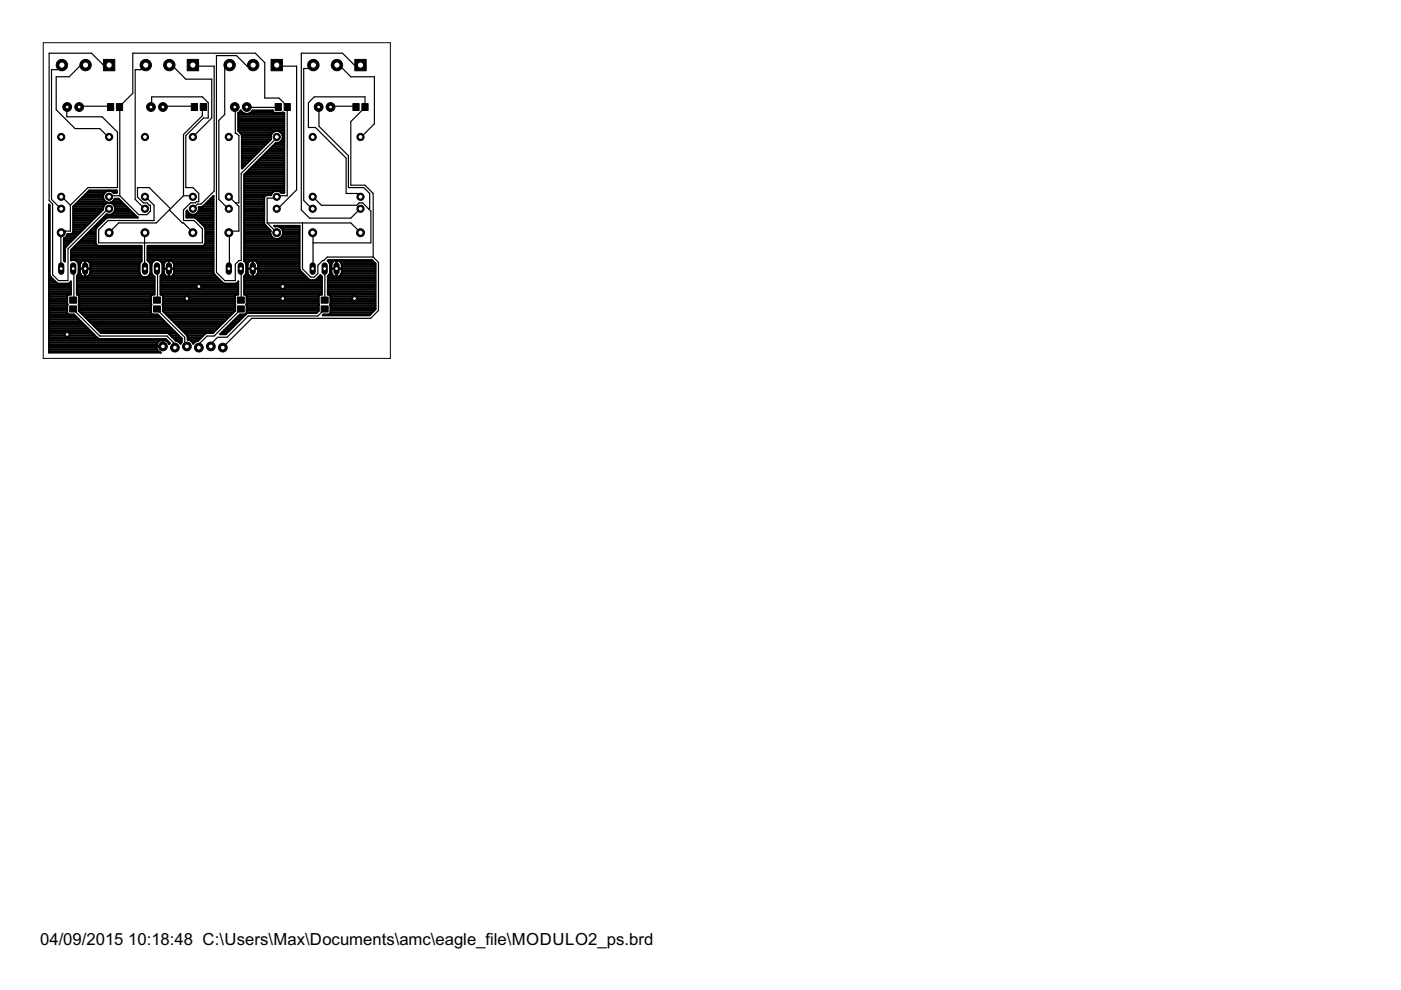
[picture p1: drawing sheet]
<svg xmlns="http://www.w3.org/2000/svg" width="297mm" height="210mm" viewBox="0 0 297 210" stroke-linecap="round" stroke-linejoin="round" font-family="sans-serif">
<defs><g id="words">
<g font-size="4">
<text x="8.5" y="200.4">04/09/2015</text>
<text x="27.2" y="200.4">10:18:48 C:\Users\Max\Documents\amc\eagle_file\MODULO2_ps.brd</text>
</g>
</g></defs>
<g fill="#000" stroke="#000" stroke-width=".21">
<path d="M22.8 21.9h1.3v1.5h-1.3zM24.7 21.9h1.3v1.5h-1.3zM40.6 21.9h1.3v1.5h-1.3zM42.5 21.9h1.3v1.5h-1.3zM58.3 21.9h1.3v1.5h-1.3zM60.2 21.9h1.4v1.5h-1.4zM74.8 21.9h1.3v1.5h-1.3zM76.7 21.9h1.3v1.5h-1.3zM14.8 64.9h1.5v1.3h-1.5zM14.8 63h1.5v1.3h-1.5zM32.5 64.9h1.5v1.3h-1.5zM32.5 63h1.5v1.3h-1.5z"/>
<path d="M50.3 64.9h1.5v1.3h-1.5zM50.3 63h1.5v1.3h-1.5zM68.1 64.9h1.5v1.3h-1.5zM68.1 63h1.5v1.3h-1.5z"/>
</g>
<g fill="none" stroke="#000" stroke-width=".25">
<path d="M13.1 13.8l-.9 1h-1.3v27.5l2.1 2M18.1 13.8l-.2 .2h-1l-2.2 2.3h-2.8v7l4 4h5.3l1.7 1.7h.2M23.1 13.8h-1.2l-2.5-2.5h-9v31.2l.8 .8v15l1.2 1.2h2v-6.8l8.5-8.4h.2M30.9 13.8v.2h-.3l-.7 .8h-1.2v27.5l2 2M35.9 13.8v.2h.8l2.7 2.8h5.5v8.2l-4 4M40.9 13.8v.2h4.5v26.5l-2.7 2.8h-.8l-1 1M48.7 13.8l-.1 .2h-1v10.3l-1.2 1.2v16.8l2.1 2M53.7 13.8l-.1 .2h-1.2l-2.3-2.2h-4.2v45.9l1.7 1.8h2.3v-3.5l.8-.8h.4v-18.4l7.5-7.5 .1-.3M58.7 13.8l.2 .2h4v26.3l-4 4h-.2M66.4 13.8v.2h-.5l-.5 .5h-1v28l1.9 1.8M71.4 13.8l.2 .2h.5l2.3 2.3h5v10l-2.8 2.7h-.2M76.4 13.8h-1.3l-2.5-2.5h-8.7v33.2l1.7 1.7h8.8l2-1.9"/>
<path d="M14.2 22.7v2.1h7.5l3.2 3.2v11.8h-6.2l-3.8 3.7M16.8 22.7l.1-.2h6.5l.1 .2M32 22.7l.2-.2v-2h10.7l1.3 1.3v3.2h-1.1l-3.7 3.8v11h1.5l1.2 1.2v1.8h-.4l-.3 .2h-1l-1.5 1.5v2.3h2.2l1.8 1.7v3h-22v-2.8l2-1.9h9.8v-3.3l-2-1.8M34.5 22.7l.1-.2h6.5l.1 .2M43.1 22.7l-.2 .1v1.7l-4 4v13M49.8 22.7l.1 5.6h.2l.6 .5v14.2h-.8M52.3 22.7h6.7M67.6 22.7v4.1l6.3 6.2v6.8h3.2l1.3 1.2v3.3h-.3M70.1 22.7v-.2h5.3l.1 .2M13 41.7l1.9 1.8M14.9 43.5v5.5h-1l-.2 .3h-.7l-.1 .2 .1 7.5M15.5 57h.2v6.5l-.2 .1"/>
<path d="M25.4 41.5l-.1-18.8 2.9-2.9v-8.5h25.9l2 2v7.5h3l1.8 1.7v19h-2l-.5 .5h-1.8v5.3M25.4 41.5h-2.2l-.1 .2M25.4 41.5l4 4h1.8l.7-.7v-1.3h-.3l-.4-.5h-.8l-1.3-1.2v-2h2.5l4.6 4.5M30.7 49.3v7.7M33.3 57h.1v6.5l-.1 .1M35.9 44.5l2.8 2.8h.2l2 2M38.9 41.5h2v.2M38.9 41.5l-5.8 5.8h-7.9l-2.1 2M48.5 41.7l1.4 1.3M49.9 43l.8 .8v5.2h-1.8l-.4 .3 .1 .2v7.2l-.1 .3M51.1 57v6.6M56.6 47.3h17.8l2 2"/>
<path d="M56.6 47.3l2.1 2M64.1 47.3v9.7l1.8 1.8h.7l.8-.8v-1.7l2-1.8h9.7M66.3 41.7l1.8 1.8h7.5l.5-.5h.8l1.7 1.8v6.7h-12.2M66.3 49.3v7.7M68.8 57h.1M68.9 57l-.1 6.6M76.4 41.7l-.5-.7h-2.5v-7.5l-6.5-6.5h-1.5v-5.2l1.2-1.3h10.8v2.3l-3 3v13.5h3l1.7 1.7v13.5M79.1 54.5l1.1 1.1v10.2l-1.6 1.7h-25.2l-6.2 6.2M15.5 65.5l5.7 5.7h14.2l1.5 1.5v.8l.2 .2M33.3 65.5l5.9 6v1.7l.4 .2M51.1 65.5l-5.7 5.7h-1.5l-1.5 1.5v.8l-.2 .2M68.8 65.5l-1.4 1.5h-14.8l-4.4 4.5h-2.1l-1.2 1.2v.5l-.2 .2"/>
</g>
<g fill="none" stroke="#000" stroke-width=".42">
<path d="M50.5 23.9v3.8l.8 .9v7.1l6.2-6.2-.1-.7M50.5 23.9l.6-.5a1.45 1.45 0 0 0 2.5 0h4.2v.2l.3 .3M50.5 23.9h1.1M50.5 27.7h9.8M50.5 27.3h9.8M50.5 26.9h9.8M50.5 26.6h9.8M50.5 26.2h9.8M50.5 25.8h9.8M50.5 25.4h9.8M50.5 25.1h9.8M50.5 24.7h9.8"/>
<path d="M50.5 24.3h9.8M50.8 28.1h7M50.9 23.6h.3M51.2 28.4h6.3M51.3 35.6h.2M51.3 35.2h.5M51.3 34.8h.9M51.3 34.4h1.3M51.3 34.1h1.7M51.3 33.7h2M51.3 33.3h2.4M51.3 32.9h2.8"/>
<path d="M51.3 32.6h3.1M51.3 32.2h3.5M51.3 31.8h3.9M51.3 31.4h4.3M51.3 31.1h4.6M51.3 30.7h5M51.3 30.3h5.4M51.3 29.9h5.8M51.3 29.6h6.1M51.3 29.2h6.1M51.3 28.8h6.1M51.8 39.7h8.5"/>
<path d="M51.8 39.3h8.5M51.8 38.9h8.5M51.8 38.5h8.5M51.8 38.2h8.5M51.8 37.8h8.5M51.8 37.4h8.5M51.8 37.1h8.5M52.1 36.7h8.2M52.5 36.3h7.8M52.9 35.9h7.4M53 23.9h7.3v17h-.7l-.7-.5M53.3 35.6h7"/>
<path d="M53.5 23.6h4.3M53.6 35.2h6.7M54 34.8h6.3M54.4 34.4h5.9M54.8 34.1h5.5M55.1 33.7h5.2M55.5 33.3h4.8M55.9 32.9h4.4M56.2 32.6h4.1M56.6 32.2h3.7M57 31.8h3.3M57.4 31.4h2.9"/>
<path d="M57.4 28.8a1.3 1.3 0 0 1 1.3-1.1 1.3 1.3 0 0 1 1.2 1.1M57.7 31.1h2.6M58.1 30.7h2.2M58.5 30.3h1.8M59.5 28.1h.8M59.6 29.9h.7M59.8 28.4h.5M59.8 29.6h.5M59.9 23.9h.1M59.9 28.8a1.27 1.27 0 0 1-1.4 1.5l-6.7 6.7v18.4l.4 .6v1.8l-.4 .7v4h.2l.3 .3v3.6l-.3 .3h-1.1l-4.2 4.2h1.2l4.6-4.5h14.6l.5-.5v-3.1l.3-.3h.3v-3.9l-.3-.2a1.86 1.86 0 0 1-2.1 1l-2.3-2.3v-9.2h-5.3l.1 .1a1.37 1.37 0 0 1 1.7 1.2 1.37 1.37 0 0 1-1.5 1.5 1.37 1.37 0 0 1-1.1-1.8l-1.1-1.1M59.9 29.2h.4M59.9 28.8h.4"/>
<path d="M10.4 58.8h.4M10.4 47.9h.1M10.4 59.9h1.5M10.4 59.5h1.1M10.4 59.1h.8M10.4 58.4h.1M10.4 58h.1M10.4 57.6h.1M10.4 57.3h.1M10.4 56.9h.1M10.4 56.5h.1M10.4 56.2h.1"/>
<path d="M10.4 55.8h.1M10.4 55.4h.1M10.4 55h.1M10.4 54.7h.1M10.4 54.3h.1M10.4 53.9h.1M10.4 53.5h.1M10.4 53.1h.1M10.4 52.8h.1M10.4 52.4h.1M10.4 52h.1M10.4 51.6h.1"/>
<path d="M10.4 51.3h.1M10.4 50.9h.1M10.4 50.5h.1M10.4 50.2h.1M10.4 49.8h.1M10.4 49.4h.1M10.4 49h.1M10.4 48.7h.1M10.4 48.3h.1M10.4 47.5h.1M10.4 47.2h.1M10.4 46.8h.1"/>
<path d="M10.4 46.4h.1M10.4 46h.1M10.4 45.7h.1M10.4 45.3h.1M10.4 44.9h.1M10.4 44.5h.1M10.4 44.2h.1M10.4 43.8h.1M10.4 43.4h.1M13.5 55h.3M13.5 54.7h.3M13.5 54.3h.3"/>
<path d="M13.5 53.9h.3M13.5 53.5h.3M13.5 53.1h.3M13.5 52.8h.3M13.5 52.4h.4M13.5 52h.7M13.5 51.6h1.1M13.5 51.3h1.5M13.5 50.9h1.9M13.6 50.5h2.1M13.7 55.4h.1M14.1 52.2h.1"/>
<path d="M14.1 50.2h2M14.2 49.8h2.3M14.9 59.9h.1M15 55h15M15 54.7h15M15 54.3h15M15 53.9h15M15 53.5h15M15 53.1h15M15.3 52.8h14.7M15.4 49.4h1.5M15.5 43.8v5.3l-.2 .5h-1l-.2 .5-.6 .4v4.8l.3 .1v-2.8l.3-.4"/>
<path d="M15.5 47.9h2.9M15.5 49h1.7M15.5 48.7h2.1M15.5 48.3h2.5M15.5 47.5h3.2M15.5 47.2h3.6M15.5 46.8h4M15.5 46.4h4.4M15.5 46h4.7M15.5 45.7h5.1M15.5 45.3h5.5M15.5 44.9h5.9"/>
<path d="M15.5 44.5h6.2M15.5 44.2h6.4M15.5 43.8h6.4M15.7 52.4h14.3M15.9 43.4h6.3M16 52h4.5M16.3 55.4h1.1M16.3 43.1h6.5M16.3 58.8h16.5M16.3 59.9h16.5M16.3 59.5h16.5M16.3 59.1h16.5"/>
<path d="M16.4 58.4h.9M16.4 51.6h3.9M16.6 55.8h.5M16.6 58h.4M16.7 42.7h5.6M16.7 57.6h.2M16.7 57.3h.2M16.7 56.9h.2M16.7 56.5h.2M16.7 56.2h.2M16.8 51.3h3.5M16.9 57h2.3"/>
<path d="M17 58a1.12 1.12 0 0 0 1.1 .7 1.12 1.12 0 0 0 1-.7M17 58l-.1-1.8a1.13 1.13 0 0 1 1.2-1 1.13 1.13 0 0 1 1.1 1l-.1 1.8M17 42.3h5M17.2 50.9h3.1M17.4 41.9h4.5M17.5 50.5h2.8M17.8 41.6h4.1M17.9 50.2h2.4M18.1 55.2v3.5M18.1 58.4h.1M18.1 58h.1M18.1 57.6h.1"/>
<path d="M18.1 57.3h.1M18.1 56.9h.1M18.1 56.5h.1M18.1 56.2h.1M18.1 55.8h.1M18.1 55.4h.1M18.1 41.2h3.9M18.3 49.8h2M18.5 40.8h3.8M18.6 49.4h1.7M18.7 55.4h11.3M18.8 58.4h11.1"/>
<path d="M18.9 40.4h5.9M19 49h1.3M19 55.8h10.7M19.1 58h10.6M19.2 56.2h10.4M19.2 57.6h10.4M19.2 57.3h10.4M19.2 56.9h10.4M19.2 56.5h10.4M19.4 48.7h.9M19.8 48.3h.7M20.2 47.9h.6"/>
<path d="M20.3 48.6v3M20.3 51.6l.5 .5h9.2v3.3M20.5 47.5h.7M20.9 47.2h.7M21.3 46.8h.7M21.7 46.4h.7M22 46h7M22.4 45.7h6.3M22.9 43h.5M22.9 43a1.26 1.26 0 0 0-1 1.4l-7.8 7.8M22.9 40.4a1.3 1.3 0 0 0-1.1 1.3 1.3 1.3 0 0 0 1.1 1.3M23.4 43a1.33 1.33 0 0 1 1 1.5"/>
<path d="M23.4 40.4l.7 .5h.7v-.5h-5.9l-3.4 3.4M23.4 43l.5-.2 .4-.7h.8l3.9 3.9M23.5 43.1h2.5M23.9 45.3h4.4M24 42.7h1.7M24 40.8h.8M24.1 43.4h2.3M24.2 44.9h3.7M24.3 42.3h1M24.3 43.8h2.5M24.4 44.5h3.1M24.4 44.5a1.26 1.26 0 0 1-1.8 .9l-7.6 7.6v2.2a1.13 1.13 0 0 1 1.7 .8v1.8l-.4 .7v4l.5 .3v3.2l4.6 4.6h14.1l1.8 1.7 1.2-.1"/>
<path d="M24.4 44.2h2.8M29 46l.2 .1h-6.4l-2.5 2.5M30 55.4l-.4 .6v1.8l.5 .8 .4 .2M31.3 55h14M31.3 54.7h14M31.3 54.3h14M31.3 53.9h14M31.3 53.5h14M31.3 53.1h14M31.3 52.8h14M31.3 52.4h14M31.5 55.4h1"/>
<path d="M31.6 58.4h.8M31.8 55.8h.4M31.8 58h.4M31.9 57.6h.2M31.9 57.3h.2M31.9 56.9h.2M31.9 56.5h.2M31.9 56.2h.2M34 58.8h12M34 59.9h13.1M34 59.5h12.8M34 59.1h12.4"/>
<path d="M34 55.4h1.2M34.2 58.4h.8M34.3 55.8h.5M34.4 58h.4M34.5 57.6h.2M34.5 57.3h.2M34.5 56.9h.2M34.5 56.5h.2M34.5 56.2h.2M34.7 57h2.2M35 55.6a1.12 1.12 0 0 1 1.2-.4 1.12 1.12 0 0 1 .7 1v1.5a1.11 1.11 0 0 1-1.1 1 1.11 1.11 0 0 1-1.1-1v-1.5zM35.8 55.2v3.5"/>
<path d="M35.8 58.4h.1M35.8 58h.1M35.8 57.6h.1M35.8 57.3h.1M35.8 56.9h.1M35.8 56.5h.1M35.8 56.2h.1M35.8 55.8h.1M35.8 55.4h.1M36.5 55.4h8.8M36.6 58.4h9M36.8 55.8h8.5"/>
<path d="M36.9 58h8.4M36.9 57.6h8.4M36.9 57.3h8.4M36.9 56.9h8.4M36.9 56.5h8.4M36.9 56.2h8.4M39.5 46h5.8M39.5 45.7h5.8M39.5 45.3h.6M39.5 44.9h.3M41.7 45.3h3.6M41.7 46.4h3.6"/>
<path d="M42 44.9h3.3M42.1 46.8h3.2M42.2 44.5a1.27 1.27 0 0 1-1.2 1.1 1.27 1.27 0 0 1-1.3-1l-.2 .2v1.3l2 .1 1.9 2 .1 3.4M42.2 44.5h3.1M42.2 44.2h3.1M42.4 47.2h2.9M42.8 47.5h2.5M43 43.8l-.8 .1v.6M43 43.8h2.3M43.2 47.9h2.1M43.3 52l-12 .1v3.1l.4 .4 .2 .4v1.8l-.5 .8-.4 .2M43.3 52h2"/>
<path d="M43.4 43.4h1.9M43.5 48.3h1.8M43.5 51.6h1.8M43.5 51.6l-.2 .4M43.5 51.3h1.8M43.5 50.9h1.8M43.5 50.5h1.8M43.5 50.2h1.8M43.5 49.8h1.8M43.5 49.4h1.8M43.5 49h1.8M43.5 48.7h1.8"/>
<path d="M43.8 43.1h1.5M44.1 42.7h1.2M44.5 42.3h.8M44.9 41.9h.4M45.3 41.6l-2.3 2.2M45.3 41.6v16.3l.2 .4M45.3 41.6h.1M45.5 58.3l2 1.8h2.5l.5-.4v2.8h-.4l-.3 .3v3.2l-4.7 4.6-1.6 .1-1.5 1.6-1.5-.1M45.5 58.3h.1M50.4 59.9h.1M51.8 40.4h8.5M51.8 58.8h13.2"/>
<path d="M51.8 47.9h4.6M51.8 59.9h16.4M51.8 59.5h16.4M51.8 59.1h13.6M51.8 55h11.7M51.8 54.7h11.7M51.8 54.3h11.7M51.8 53.9h11.7M51.8 53.5h11.7M51.8 53.1h11.7M51.8 52.8h11.7M51.8 52.4h11.7"/>
<path d="M51.8 52h11.7M51.8 51.6h11.7M51.8 51.3h11.7M51.8 50.9h11.7M51.8 50.5h6.2M51.8 50.2h5.8M51.8 49.8h5.6M51.8 49.4h5.5M51.8 49h5.5M51.8 48.7h5.3M51.8 48.3h5M51.8 47.5h4.3"/>
<path d="M51.8 47.2h4.2M51.8 46.8h4.2M51.8 46.4h4.2M51.8 46h4.2M51.8 45.7h4.2M51.8 45.3h4.2M51.8 44.9h4.2M51.8 44.5h4.2M51.8 44.2h4.2M51.8 43.8h4.2M51.8 43.4h4.2M51.8 43.1h4.2"/>
<path d="M51.8 42.7h4.2M51.8 42.3h4.2M51.8 41.9h4.2M51.8 41.6h4.4M51.8 41.2h5.7M51.8 40.8h6M51.8 40h8.5M51.8 55.4h1.1M51.9 58.4h.9M52.1 55.8h.5M52.2 58h.4M52.2 57.6h.3"/>
<path d="M52.2 57.3h.3M52.2 56.9h.3M52.2 56.5h.3M52.2 56.2h.3M52.5 57h2.2M52.6 58a1.12 1.12 0 0 0 1 .7 1.12 1.12 0 0 0 1-.7M52.6 58l-.1-1.8a1.13 1.13 0 0 1 1.1-1 1.13 1.13 0 0 1 1.1 1l-.1 1.8M53.6 55.2v3.5M53.6 58.4h.1M53.6 58h.1M53.6 57.6h.1M53.6 57.3h.1"/>
<path d="M53.6 56.9h.1M53.6 56.5h.1M53.6 56.2h.1M53.6 55.8h.1M53.6 55.4h.1M54.3 55.4h9.2M54.4 58.4h10.2M54.6 55.8h8.9M54.6 58h9.7M54.7 56.2h8.8M54.7 57.6h9.2M54.7 57.3h8.9"/>
<path d="M54.7 56.9h8.8M54.7 56.5h8.8M56.3 47.8h.1M58.4 40.4l-.4 .2-.6 .8h-.9l-.5 .5v5.5l.3 .4M59.3 50.5h4.2M59.5 48.3h4M59.5 40.8h.8M59.8 50.2h3.7M59.8 48.7h3.7M59.9 49.8h3.6M60 49.4h3.5M60 49h3.5"/>
<path d="M67.1 59.1h1.1M67.5 58.8h.7M67.9 58.4h.1M69.5 58.8h10.1M69.5 59.9h10.1M69.5 59.5h10.1M69.5 59.1h10.1M69.6 55.4h1.1M69.6 55.1h9.3l.7 .8v9.7l-1.3 1.3h-9.9l.2-.2h1.2l.3-.3v-3.6l-.3-.3h-.3v-3.9l.5-.8v-1.8l-.5-.7zM69.7 58.4h.9M69.9 55.8h.5M69.9 58h.4"/>
<path d="M70 57.6h.3M70 57.3h.3M70 56.9h.3M70 56.5h.3M70 56.2h.3M70.3 57h2.2M70.3 58a1.1 1.1 0 0 0 1.1 .7 1.1 1.1 0 0 0 1-.7M70.3 58v-1.8a1.12 1.12 0 0 1 1.1-1 1.12 1.12 0 0 1 1.1 1l-.1 1.8M71.4 55.2v3.5M71.4 58.4h.1M71.4 58h.1M71.4 57.6h.1"/>
<path d="M71.4 57.3h.1M71.4 56.9h.1M71.4 56.5h.1M71.4 56.2h.1M71.4 55.8h.1M71.4 55.4h.1M72 55.4h7.1M72.2 58.4h7.4M72.3 55.8h7.2M72.4 58h7.2M72.5 57.6h7.1M72.5 57.3h7.1"/>
<path d="M72.5 56.9h7.1M72.5 56.5h7.1M72.5 56.2h7.1M10.4 72.2h23.4M10.4 71.9h24.7l.9 .8-.1 .2M10.4 74.5h23.2M10.4 74.1h22.9M10.4 73.7h22.8M10.4 73.4h22.7M10.4 73h22.8M10.4 72.6h23M10.4 71.5h10.1"/>
<path d="M10.4 71.1h9.8M10.4 70.7h9.4M10.4 70.4h9M10.4 70h8.6M10.4 69.6h8.2M10.4 69.3h7.9M10.4 68.9h7.5M10.4 68.5h7.1M10.4 68.1h6.7M10.4 67.8h6.4M10.4 67.4h6M10.4 67h5.6"/>
<path d="M10.4 66.6h4.1M10.4 66.3h3.8M10.4 65.9h3.8M10.4 65.5h3.8M10.4 65.1h3.8M10.4 64.7h3.8M10.4 64.4h3.8M10.4 64h3.8M10.4 63.6h3.8M10.4 63.3h3.8M10.4 62.9h3.8M10.4 62.5h4.1"/>
<path d="M10.4 62.1h4.6M10.4 61.8h4.6M10.4 61.4h4.6M10.4 61h4.6M10.4 60.6h4.6M10.4 60.3h4.6M16.3 62.1h16.5M16.3 61.8h16.5M16.3 61.4h16.5M16.3 61h16.5M16.3 60.6h16.5M16.3 60.3h16.5"/>
<path d="M16.5 62.5h15.8M16.8 65.9h15.2M16.8 65.5h15.2M16.8 65.1h15.2M16.8 64.7h15.2M16.8 64.4h15.2M16.8 64h15.2M16.8 63.6h15.2M16.8 63.3h15.2M16.8 62.9h15.2M17.1 66.3h14.9M17.4 66.6h14.9"/>
<path d="M17.8 67h16M18.2 67.4h15.9M18.6 67.8h15.9M18.9 68.1h16M19.3 68.5h16M19.7 68.9h15.9M20.1 69.3h15.9M20.4 69.6h16M20.8 70h16M21 71.9l-5.3-5.2h-1.2l-.3-.3v-3.6l.3-.3h.5v-2.8l-.5 .4h-2.2l-1.8-1.7v-14.9l-.1-.1v31.4h23.7a1.37 1.37 0 0 1-1-1.3h1.4v-1.4a1.41 1.41 0 0 0-1.4 1.2M21.2 70.4h15.9M34 62.1h16.5"/>
<path d="M34 61.8h16.5M34 61.4h16.5M34 61h16.5M34 60.6h16.5M34 60.3h16.5M34.3 62.5h15.7M34.5 72.2h.1M34.5 73.4h.1M34.5 73h.1M34.5 72.6h.1M34.5 65.9h15.3M34.5 65.5h15.3"/>
<path d="M34.5 65.1h15.3M34.5 64.7h15.3M34.5 64.4h15.3M34.5 64h15.3M34.5 63.6h15.3M34.5 63.3h15.3M34.5 62.9h15.3M34.8 66.3h14.7M35.2 66.6h13.9M35.3 72.2h.2M35.6 67h13.1M35.7 72.6h.2"/>
<path d="M35.8 70.7h1.7M35.9 72.9a1.45 1.45 0 0 0-1.3-.8v1.3l-1.5-.1M35.9 72.9h.1M35.9 70.9h.1M35.9 67.4h12.5M36.2 71.1h1.7M36.3 67.8h11.7M36.6 71.5h1.6M36.7 68.1h10.9M36.9 71.9h1.6M37.1 68.5h10.1M37.3 72.2h.1"/>
<path d="M37.4 68.9h9.5M37.8 69.3h8.7M38.1 72.6h.3M38.2 69.6h7.9M38.5 70h7.2M38.9 70.4h6.5M39.3 70.7h4.2M39.7 71.1l-5.2-5.1v-3.2l-.3-.3h-.2v-4l.5-.7v-1.8a1.2 1.2 0 0 0-1.2-.9 1.2 1.2 0 0 0-1.2 .9v1.8l.2 .5 .5 .4v3.8h-.5l-.3 .3v3.6l.3 .3h1.1l5.1 5.1v.7l-.2 .4-.4-.4-.5-.2M39.7 71.1l.1 .9 .6 .2 .5 .4M39.7 71.1h3.4M39.8 71.9h2.6M39.8 71.5h2.9"/>
<path d="M40.9 72.6h.3M41.9 72.3l-.6 .2-.3 .4-.1-.3M46.8 70.7h1.2M47.2 70.4h1.2M47.5 70h1.2M47.9 69.6h1.2M48.3 69.3h1.2M48.7 68.9h1.2M49 68.5h1.2M49.4 68.1h1.2M49.8 67.8h1.2M50.2 67.4h1.2"/>
<path d="M50.5 67h1.2M51.8 62.1h16.4M51.8 61.8h16.4M51.8 61.4h16.4M51.8 61h16.4M51.8 60.6h16.4M51.8 60.3h16.4M52 66.6h.1M52.1 62.5h15.7M52.3 66.3h14.9M52.3 65.9h15.3M52.3 65.5h15.3"/>
<path d="M52.3 65.1h15.3M52.3 64.7h15.3M52.3 64.4h15.3M52.3 64h15.3M52.3 63.6h15.3M52.3 63.3h15.3M52.3 62.9h15.3M69.5 62.1h10.1M69.5 61.8h10.1M69.5 61.4h10.1M69.5 61h10.1M69.5 60.6h10.1"/>
<path d="M69.5 60.3h10.1M69.8 66.6h8.7M69.8 62.5h9.8M70.1 66.3h8.8M70.1 65.9h9.2M70.1 65.5h9.5M70.1 65.1h9.5M70.1 64.7h9.5M70.1 64.4h9.5M70.1 64h9.5M70.1 63.6h9.5M70.1 63.3h9.5"/>
<path d="M70.1 62.9h9.5"/>
</g>
<circle cx="70.1" cy="22.7" r=".93" fill="#000" stroke="#000" stroke-width=".21"/>
<circle cx="70.1" cy="22.7" r=".4" fill="#fff" stroke="#000" stroke-width=".21"/>
<circle cx="67.6" cy="22.7" r=".93" fill="#000" stroke="#000" stroke-width=".21"/>
<circle cx="67.6" cy="22.7" r=".4" fill="#fff" stroke="#000" stroke-width=".21"/>
<circle cx="48.5" cy="49.3" r=".85" fill="#000" stroke="#000" stroke-width=".21"/>
<circle cx="48.5" cy="49.3" r=".55" fill="#fff" stroke="#000" stroke-width=".21"/>
<circle cx="58.7" cy="49.3" r=".85" fill="#000" stroke="#000" stroke-width=".21"/>
<circle cx="58.7" cy="49.3" r=".55" fill="#fff" stroke="#000" stroke-width=".21"/>
<circle cx="52.3" cy="22.7" r=".93" fill="#000" stroke="#000" stroke-width=".21"/>
<circle cx="52.3" cy="22.7" r=".4" fill="#fff" stroke="#000" stroke-width=".21"/>
<circle cx="49.8" cy="22.7" r=".93" fill="#000" stroke="#000" stroke-width=".21"/>
<circle cx="49.8" cy="22.7" r=".4" fill="#fff" stroke="#000" stroke-width=".21"/>
<circle cx="30.7" cy="49.3" r=".85" fill="#000" stroke="#000" stroke-width=".21"/>
<circle cx="30.7" cy="49.3" r=".55" fill="#fff" stroke="#000" stroke-width=".21"/>
<circle cx="40.9" cy="49.3" r=".85" fill="#000" stroke="#000" stroke-width=".21"/>
<circle cx="40.9" cy="49.3" r=".55" fill="#fff" stroke="#000" stroke-width=".21"/>
<circle cx="34.5" cy="22.7" r=".93" fill="#000" stroke="#000" stroke-width=".21"/>
<circle cx="34.5" cy="22.7" r=".4" fill="#fff" stroke="#000" stroke-width=".21"/>
<circle cx="32" cy="22.7" r=".93" fill="#000" stroke="#000" stroke-width=".21"/>
<circle cx="32" cy="22.7" r=".4" fill="#fff" stroke="#000" stroke-width=".21"/>
<circle cx="13" cy="49.3" r=".85" fill="#000" stroke="#000" stroke-width=".21"/>
<circle cx="13" cy="49.3" r=".55" fill="#fff" stroke="#000" stroke-width=".21"/>
<circle cx="23.1" cy="49.3" r=".85" fill="#000" stroke="#000" stroke-width=".21"/>
<circle cx="23.1" cy="49.3" r=".55" fill="#fff" stroke="#000" stroke-width=".21"/>
<circle cx="16.8" cy="22.7" r=".93" fill="#000" stroke="#000" stroke-width=".21"/>
<circle cx="16.8" cy="22.7" r=".4" fill="#fff" stroke="#000" stroke-width=".21"/>
<circle cx="14.2" cy="22.7" r=".93" fill="#000" stroke="#000" stroke-width=".21"/>
<circle cx="14.2" cy="22.7" r=".4" fill="#fff" stroke="#000" stroke-width=".21"/>
<circle cx="66.3" cy="49.3" r=".85" fill="#000" stroke="#000" stroke-width=".21"/>
<circle cx="66.3" cy="49.3" r=".55" fill="#fff" stroke="#000" stroke-width=".21"/>
<circle cx="76.4" cy="49.3" r=".85" fill="#000" stroke="#000" stroke-width=".21"/>
<circle cx="76.4" cy="49.3" r=".55" fill="#fff" stroke="#000" stroke-width=".21"/>
<path d="M75.2 12.6h2.4v2.4h-2.4z" fill="#000" stroke="#000" stroke-width=".21"/>
<circle cx="76.4" cy="13.8" r=".66" fill="#fff" stroke="#000" stroke-width=".21"/>
<circle cx="71.4" cy="13.8" r="1.21" fill="#000" stroke="#000" stroke-width=".21"/>
<circle cx="71.4" cy="13.8" r=".66" fill="#fff" stroke="#000" stroke-width=".21"/>
<circle cx="66.4" cy="13.8" r="1.21" fill="#000" stroke="#000" stroke-width=".21"/>
<circle cx="66.4" cy="13.8" r=".66" fill="#fff" stroke="#000" stroke-width=".21"/>
<path d="M57.5 12.6h2.4v2.4h-2.4z" fill="#000" stroke="#000" stroke-width=".21"/>
<circle cx="58.7" cy="13.8" r=".66" fill="#fff" stroke="#000" stroke-width=".21"/>
<circle cx="53.7" cy="13.8" r="1.21" fill="#000" stroke="#000" stroke-width=".21"/>
<circle cx="53.7" cy="13.8" r=".66" fill="#fff" stroke="#000" stroke-width=".21"/>
<circle cx="48.7" cy="13.8" r="1.21" fill="#000" stroke="#000" stroke-width=".21"/>
<circle cx="48.7" cy="13.8" r=".66" fill="#fff" stroke="#000" stroke-width=".21"/>
<path d="M39.7 12.6h2.4v2.4h-2.4z" fill="#000" stroke="#000" stroke-width=".21"/>
<circle cx="40.9" cy="13.8" r=".66" fill="#fff" stroke="#000" stroke-width=".21"/>
<circle cx="35.9" cy="13.8" r="1.21" fill="#000" stroke="#000" stroke-width=".21"/>
<circle cx="35.9" cy="13.8" r=".66" fill="#fff" stroke="#000" stroke-width=".21"/>
<circle cx="30.9" cy="13.8" r="1.21" fill="#000" stroke="#000" stroke-width=".21"/>
<circle cx="30.9" cy="13.8" r=".66" fill="#fff" stroke="#000" stroke-width=".21"/>
<path d="M21.9 12.6h2.4v2.4h-2.4z" fill="#000" stroke="#000" stroke-width=".21"/>
<circle cx="23.1" cy="13.8" r=".66" fill="#fff" stroke="#000" stroke-width=".21"/>
<circle cx="18.1" cy="13.8" r="1.21" fill="#000" stroke="#000" stroke-width=".21"/>
<circle cx="18.1" cy="13.8" r=".66" fill="#fff" stroke="#000" stroke-width=".21"/>
<circle cx="13.1" cy="13.8" r="1.21" fill="#000" stroke="#000" stroke-width=".21"/>
<circle cx="13.1" cy="13.8" r=".66" fill="#fff" stroke="#000" stroke-width=".21"/>
<path d="M66.3 56.3v1.3" fill="none" stroke="#000" stroke-width="1.3"/>
<circle cx="66.3" cy="57" r=".4" fill="#fff" stroke="#000" stroke-width=".21"/>
<path d="M71.4 56.3v1.3" fill="none" stroke="#000" stroke-width="1.3"/>
<circle cx="71.4" cy="57" r=".4" fill="#fff" stroke="#000" stroke-width=".21"/>
<path d="M68.8 56.3v1.3" fill="none" stroke="#000" stroke-width="1.3"/>
<circle cx="68.8" cy="57" r=".4" fill="#fff" stroke="#000" stroke-width=".21"/>
<path d="M48.5 56.3v1.3" fill="none" stroke="#000" stroke-width="1.3"/>
<circle cx="48.5" cy="57" r=".4" fill="#fff" stroke="#000" stroke-width=".21"/>
<path d="M53.6 56.3v1.3" fill="none" stroke="#000" stroke-width="1.3"/>
<circle cx="53.6" cy="57" r=".4" fill="#fff" stroke="#000" stroke-width=".21"/>
<path d="M51.1 56.3v1.3" fill="none" stroke="#000" stroke-width="1.3"/>
<circle cx="51.1" cy="57" r=".4" fill="#fff" stroke="#000" stroke-width=".21"/>
<path d="M30.7 56.3v1.3" fill="none" stroke="#000" stroke-width="1.3"/>
<circle cx="30.7" cy="57" r=".4" fill="#fff" stroke="#000" stroke-width=".21"/>
<path d="M35.8 56.3v1.3" fill="none" stroke="#000" stroke-width="1.3"/>
<circle cx="35.8" cy="57" r=".4" fill="#fff" stroke="#000" stroke-width=".21"/>
<path d="M33.3 56.3v1.3" fill="none" stroke="#000" stroke-width="1.3"/>
<circle cx="33.3" cy="57" r=".4" fill="#fff" stroke="#000" stroke-width=".21"/>
<path d="M13 56.3v1.3" fill="none" stroke="#000" stroke-width="1.3"/>
<circle cx="13" cy="57" r=".4" fill="#fff" stroke="#000" stroke-width=".21"/>
<path d="M18.1 56.3v1.3" fill="none" stroke="#000" stroke-width="1.3"/>
<circle cx="18.1" cy="57" r=".4" fill="#fff" stroke="#000" stroke-width=".21"/>
<path d="M15.5 56.3v1.3" fill="none" stroke="#000" stroke-width="1.3"/>
<circle cx="15.5" cy="57" r=".4" fill="#fff" stroke="#000" stroke-width=".21"/>
<circle cx="66.3" cy="44.3" r=".76" fill="#000" stroke="#000" stroke-width=".21"/>
<circle cx="66.3" cy="44.3" r=".51" fill="#fff" stroke="#000" stroke-width=".21"/>
<circle cx="66.3" cy="41.7" r=".76" fill="#000" stroke="#000" stroke-width=".21"/>
<circle cx="66.3" cy="41.7" r=".51" fill="#fff" stroke="#000" stroke-width=".21"/>
<circle cx="66.3" cy="29" r=".76" fill="#000" stroke="#000" stroke-width=".21"/>
<circle cx="66.3" cy="29" r=".51" fill="#fff" stroke="#000" stroke-width=".21"/>
<circle cx="76.4" cy="29" r=".76" fill="#000" stroke="#000" stroke-width=".21"/>
<circle cx="76.4" cy="29" r=".51" fill="#fff" stroke="#000" stroke-width=".21"/>
<circle cx="76.4" cy="41.7" r=".76" fill="#000" stroke="#000" stroke-width=".21"/>
<circle cx="76.4" cy="41.7" r=".51" fill="#fff" stroke="#000" stroke-width=".21"/>
<circle cx="76.4" cy="44.3" r=".76" fill="#000" stroke="#000" stroke-width=".21"/>
<circle cx="76.4" cy="44.3" r=".51" fill="#fff" stroke="#000" stroke-width=".21"/>
<circle cx="48.5" cy="44.3" r=".76" fill="#000" stroke="#000" stroke-width=".21"/>
<circle cx="48.5" cy="44.3" r=".51" fill="#fff" stroke="#000" stroke-width=".21"/>
<circle cx="48.5" cy="41.7" r=".76" fill="#000" stroke="#000" stroke-width=".21"/>
<circle cx="48.5" cy="41.7" r=".51" fill="#fff" stroke="#000" stroke-width=".21"/>
<circle cx="48.5" cy="29" r=".76" fill="#000" stroke="#000" stroke-width=".21"/>
<circle cx="48.5" cy="29" r=".51" fill="#fff" stroke="#000" stroke-width=".21"/>
<circle cx="58.7" cy="29" r=".76" fill="#000" stroke="#000" stroke-width=".21"/>
<circle cx="58.7" cy="29" r=".51" fill="#fff" stroke="#000" stroke-width=".21"/>
<circle cx="58.7" cy="41.7" r=".76" fill="#000" stroke="#000" stroke-width=".21"/>
<circle cx="58.7" cy="41.7" r=".51" fill="#fff" stroke="#000" stroke-width=".21"/>
<circle cx="58.7" cy="44.3" r=".76" fill="#000" stroke="#000" stroke-width=".21"/>
<circle cx="58.7" cy="44.3" r=".51" fill="#fff" stroke="#000" stroke-width=".21"/>
<circle cx="30.7" cy="44.3" r=".76" fill="#000" stroke="#000" stroke-width=".21"/>
<circle cx="30.7" cy="44.3" r=".51" fill="#fff" stroke="#000" stroke-width=".21"/>
<circle cx="30.7" cy="41.7" r=".76" fill="#000" stroke="#000" stroke-width=".21"/>
<circle cx="30.7" cy="41.7" r=".51" fill="#fff" stroke="#000" stroke-width=".21"/>
<circle cx="30.7" cy="29" r=".76" fill="#000" stroke="#000" stroke-width=".21"/>
<circle cx="30.7" cy="29" r=".51" fill="#fff" stroke="#000" stroke-width=".21"/>
<circle cx="40.9" cy="29" r=".76" fill="#000" stroke="#000" stroke-width=".21"/>
<circle cx="40.9" cy="29" r=".51" fill="#fff" stroke="#000" stroke-width=".21"/>
<circle cx="40.9" cy="41.7" r=".76" fill="#000" stroke="#000" stroke-width=".21"/>
<circle cx="40.9" cy="41.7" r=".51" fill="#fff" stroke="#000" stroke-width=".21"/>
<circle cx="40.9" cy="44.3" r=".76" fill="#000" stroke="#000" stroke-width=".21"/>
<circle cx="40.9" cy="44.3" r=".51" fill="#fff" stroke="#000" stroke-width=".21"/>
<circle cx="13" cy="44.3" r=".76" fill="#000" stroke="#000" stroke-width=".21"/>
<circle cx="13" cy="44.3" r=".51" fill="#fff" stroke="#000" stroke-width=".21"/>
<circle cx="13" cy="41.7" r=".76" fill="#000" stroke="#000" stroke-width=".21"/>
<circle cx="13" cy="41.7" r=".51" fill="#fff" stroke="#000" stroke-width=".21"/>
<circle cx="13" cy="29" r=".76" fill="#000" stroke="#000" stroke-width=".21"/>
<circle cx="13" cy="29" r=".51" fill="#fff" stroke="#000" stroke-width=".21"/>
<circle cx="23.1" cy="29" r=".76" fill="#000" stroke="#000" stroke-width=".21"/>
<circle cx="23.1" cy="29" r=".51" fill="#fff" stroke="#000" stroke-width=".21"/>
<circle cx="23.1" cy="41.7" r=".76" fill="#000" stroke="#000" stroke-width=".21"/>
<circle cx="23.1" cy="41.7" r=".51" fill="#fff" stroke="#000" stroke-width=".21"/>
<circle cx="23.1" cy="44.3" r=".76" fill="#000" stroke="#000" stroke-width=".21"/>
<circle cx="23.1" cy="44.3" r=".51" fill="#fff" stroke="#000" stroke-width=".21"/>
<circle cx="34.5" cy="73.4" r=".93" fill="#000" stroke="#000" stroke-width=".21"/>
<circle cx="34.5" cy="73.4" r=".51" fill="#fff" stroke="#000" stroke-width=".21"/>
<circle cx="37.1" cy="73.7" r=".93" fill="#000" stroke="#000" stroke-width=".21"/>
<circle cx="37.1" cy="73.7" r=".51" fill="#fff" stroke="#000" stroke-width=".21"/>
<circle cx="39.6" cy="73.4" r=".93" fill="#000" stroke="#000" stroke-width=".21"/>
<circle cx="39.6" cy="73.4" r=".51" fill="#fff" stroke="#000" stroke-width=".21"/>
<circle cx="42.2" cy="73.7" r=".93" fill="#000" stroke="#000" stroke-width=".21"/>
<circle cx="42.2" cy="73.7" r=".51" fill="#fff" stroke="#000" stroke-width=".21"/>
<circle cx="44.7" cy="73.4" r=".93" fill="#000" stroke="#000" stroke-width=".21"/>
<circle cx="44.7" cy="73.4" r=".51" fill="#fff" stroke="#000" stroke-width=".21"/>
<circle cx="47.2" cy="73.7" r=".93" fill="#000" stroke="#000" stroke-width=".21"/>
<circle cx="47.2" cy="73.7" r=".51" fill="#fff" stroke="#000" stroke-width=".21"/>
<circle cx="14.2" cy="70.9" r=".59" fill="#000" stroke="#000" stroke-width=".21"/>
<circle cx="14.2" cy="70.9" r=".4" fill="#fff" stroke="#000" stroke-width=".21"/>
<circle cx="39.6" cy="63.3" r=".59" fill="#000" stroke="#000" stroke-width=".21"/>
<circle cx="39.6" cy="63.3" r=".4" fill="#fff" stroke="#000" stroke-width=".21"/>
<circle cx="42.2" cy="60.7" r=".59" fill="#000" stroke="#000" stroke-width=".21"/>
<circle cx="42.2" cy="60.7" r=".4" fill="#fff" stroke="#000" stroke-width=".21"/>
<circle cx="59.9" cy="60.7" r=".59" fill="#000" stroke="#000" stroke-width=".21"/>
<circle cx="59.9" cy="60.7" r=".4" fill="#fff" stroke="#000" stroke-width=".21"/>
<circle cx="75.2" cy="63.3" r=".59" fill="#000" stroke="#000" stroke-width=".21"/>
<circle cx="75.2" cy="63.3" r=".4" fill="#fff" stroke="#000" stroke-width=".21"/>
<circle cx="59.9" cy="63.3" r=".59" fill="#000" stroke="#000" stroke-width=".21"/>
<circle cx="59.9" cy="63.3" r=".4" fill="#fff" stroke="#000" stroke-width=".21"/>
<path d="M9.2 9.1h73.6v66.9h-73.6z" fill="none" stroke="#000" stroke-width=".21"/>
<use href="#words"/>
</svg>
